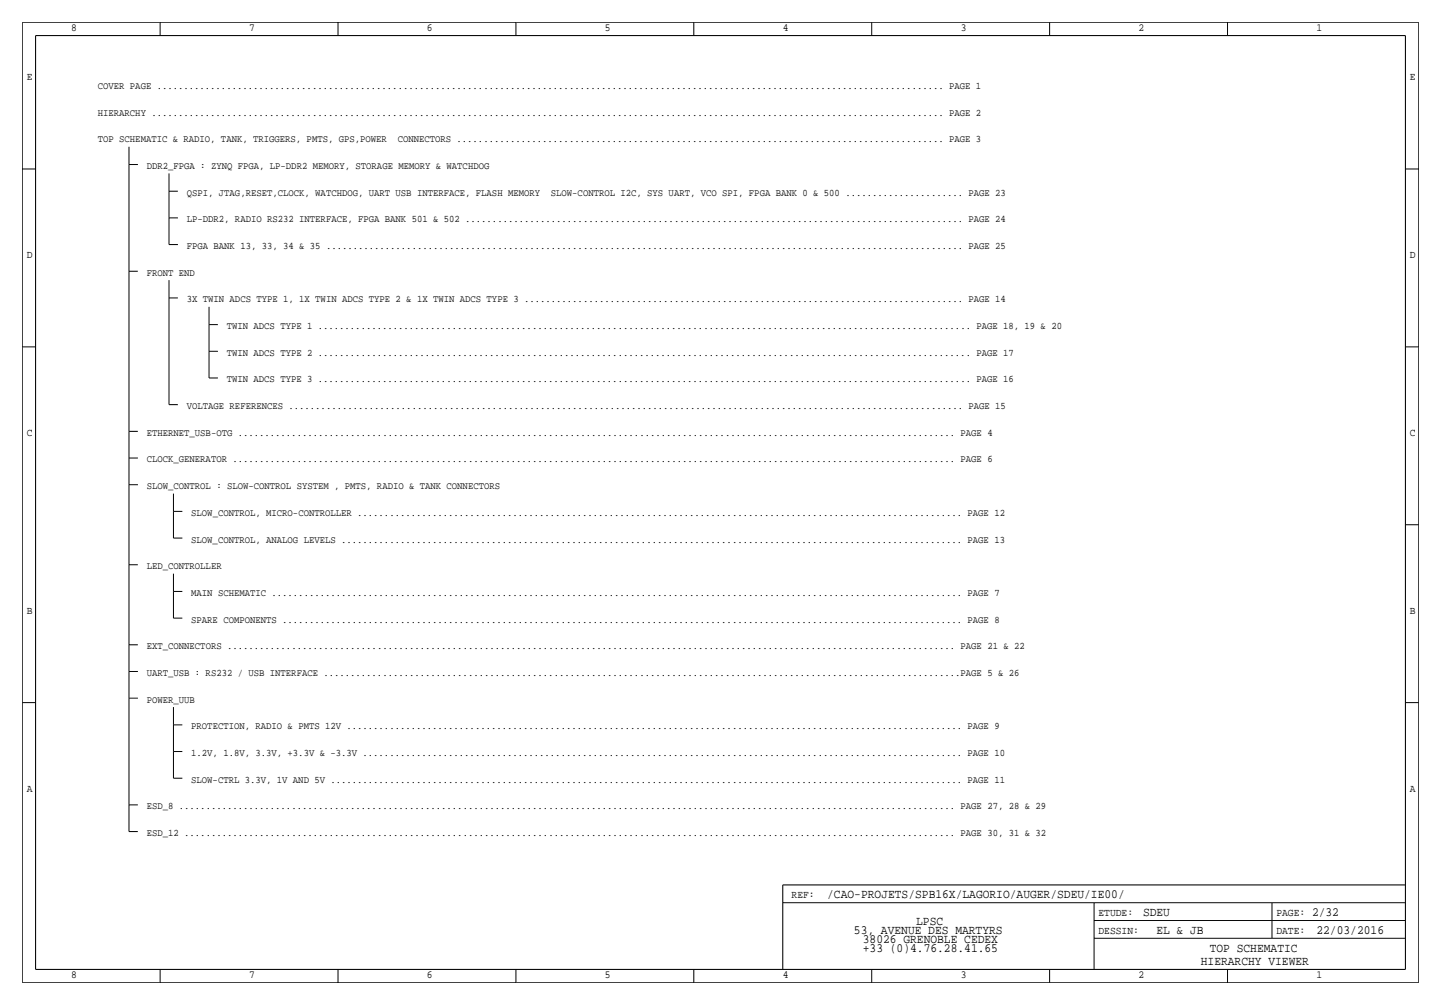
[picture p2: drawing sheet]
<svg xmlns="http://www.w3.org/2000/svg" width="411mm" height="287mm" viewBox="0 0 411 287" stroke-linecap="round" stroke-linejoin="round" font-family="sans-serif">
<defs><g id="words">
<g font-size="3.6">
<text x="236.2" y="256.5">/CAO-PROJETS/SPB16X/LAGORIO/AUGER/SDEU/IE00/</text>
<text x="326.4" y="261.6">SDEU</text>
<text x="374.6" y="261.6">2/32</text>
<text x="243.8" y="266.7">53, AVENUE DES MARTYRS</text>
<text x="246.4" y="269.2">38026 GRENOBLE CEDEX</text>
<text x="261.6" y="264.2">LPSC</text>
<text x="330.2" y="266.7">EL &amp; JB</text>
<text x="375.9" y="266.7">22/03/2016</text>
<text x="246.4" y="271.8">+33 (0)4.76.28.41.65</text>
<text x="342.9" y="275.6">HIERARCHY VIEWER</text>
<text x="345.4" y="271.8">TOP SCHEMATIC</text>
</g>
<g font-size="3.1">
<text x="20.3" y="8.9">8</text>
<text x="71.1" y="8.9">7</text>
<text x="121.9" y="8.9">6</text>
<text x="172.7" y="8.9">5</text>
<text x="223.5" y="8.9">4</text>
<text x="274.3" y="8.9">3</text>
<text x="325.1" y="8.9">2</text>
<text x="375.9" y="8.9">1</text>
<text x="7.6" y="22.9">E</text>
<text x="402.6" y="22.9">E</text>
<text x="7.6" y="73.7">D</text>
<text x="402.6" y="73.7">D</text>
<text x="7.6" y="124.5">C</text>
<text x="402.6" y="124.5">C</text>
<text x="7.6" y="175.3">B</text>
<text x="402.6" y="175.3">B</text>
<text x="7.6" y="226.1">A</text>
<text x="402.6" y="226.1">A</text>
<text x="226.1" y="256.5">REF:</text>
<text x="313.7" y="261.6">ETUDE:</text>
<text x="364.5" y="261.6">PAGE:</text>
<text x="313.7" y="266.7">DESSIN:</text>
<text x="364.5" y="266.7">DATE:</text>
<text x="20.3" y="279.4">8</text>
<text x="71.1" y="279.4">7</text>
<text x="121.9" y="279.4">6</text>
<text x="172.7" y="279.4">5</text>
<text x="223.5" y="279.4">4</text>
<text x="274.3" y="279.4">3</text>
<text x="325.1" y="279.4">2</text>
<text x="375.9" y="279.4">1</text>
</g>
<g font-size="2.9">
<text x="27.9" y="25.4">COVER PAGE ................................................................................................................................................... PAGE 1</text>
<text x="27.9" y="33">HIERARCHY .................................................................................................................................................... PAGE 2</text>
<text x="27.9" y="40.6">TOP SCHEMATIC &amp; RADIO, TANK, TRIGGERS, PMTS, GPS,POWER</text>
<text x="113.6" y="40.6">CONNECTORS ........................................................................................... PAGE 3</text>
<text x="41.9" y="48.3">DDR2_FPGA : ZYNQ FPGA, LP-DDR2 MEMORY, STORAGE MEMORY &amp; WATCHDOG</text>
<text x="53.3" y="55.9">QSPI, JTAG,RESET,CLOCK, WATCHDOG, UART USB INTERFACE, FLASH MEMORY</text>
<text x="157.3" y="55.9">SLOW-CONTROL I2C, SYS UART, VCO SPI, FPGA BANK 0 &amp; 500 ...................... PAGE 23</text>
<text x="53.3" y="63.5">LP-DDR2, RADIO RS232 INTERFACE, FPGA BANK 501 &amp; 502 ............................................................................................. PAGE 24</text>
<text x="53.3" y="71.1">FPGA BANK 13, 33, 34 &amp; 35 ....................................................................................................................... PAGE 25</text>
<text x="41.9" y="78.7">FRONT END</text>
<text x="53.3" y="86.4">3X TWIN ADCS TYPE 1, 1X TWIN ADCS TYPE 2 &amp; 1X TWIN ADCS TYPE 3 .................................................................................. PAGE 14</text>
<text x="64.8" y="94">TWIN ADCS TYPE 1 .......................................................................................................................... PAGE 18, 19 &amp; 20</text>
<text x="64.8" y="101.6">TWIN ADCS TYPE 2 .......................................................................................................................... PAGE 17</text>
<text x="64.8" y="109.2">TWIN ADCS TYPE 3 .......................................................................................................................... PAGE 16</text>
<text x="53.3" y="116.8">VOLTAGE REFERENCES .............................................................................................................................. PAGE 15</text>
<text x="41.9" y="124.5">ETHERNET_USB-OTG ...................................................................................................................................... PAGE 4</text>
<text x="41.9" y="132.1">CLOCK_GENERATOR ....................................................................................................................................... PAGE 6</text>
<text x="41.9" y="139.7">SLOW_CONTROL : SLOW-CONTROL SYSTEM , PMTS, RADIO &amp; TANK CONNECTORS</text>
<text x="54.6" y="147.3">SLOW_CONTROL, MICRO-CONTROLLER ................................................................................................................. PAGE 12</text>
<text x="54.6" y="154.9">SLOW_CONTROL, ANALOG LEVELS .................................................................................................................... PAGE 13</text>
<text x="41.9" y="162.6">LED_CONTROLLER</text>
<text x="54.6" y="170.2">MAIN SCHEMATIC ................................................................................................................................. PAGE 7</text>
<text x="54.6" y="177.8">SPARE COMPONENTS ............................................................................................................................... PAGE 8</text>
<text x="41.9" y="185.4">EXT_CONNECTORS ........................................................................................................................................ PAGE 21 &amp; 22</text>
<text x="41.9" y="193">UART_USB : RS232 / USB INTERFACE .......................................................................................................................PAGE 5 &amp; 26</text>
<text x="41.9" y="200.7">POWER_UUB</text>
<text x="54.6" y="208.3">PROTECTION, RADIO &amp; PMTS 12V ................................................................................................................... PAGE 9</text>
<text x="54.6" y="215.9">1.2V, 1.8V, 3.3V, +3.3V &amp; -3.3V ................................................................................................................ PAGE 10</text>
<text x="54.6" y="223.5">SLOW-CTRL 3.3V, 1V AND 5V ...................................................................................................................... PAGE 11</text>
<text x="41.9" y="231.1">ESD_8 ................................................................................................................................................. PAGE 27, 28 &amp; 29</text>
<text x="41.9" y="238.8">ESD_12 ................................................................................................................................................ PAGE 30, 31 &amp; 32</text>
</g>
</g></defs>
<g fill="none" stroke="#000" stroke-width=".29">
<path d="M6.3 6.3h398.8zM6.3 6.3v274.4zM45.7 6.3v3.9zM96.5 6.3v3.9zM147.3 6.3v3.9zM198.1 6.3v3.9zM248.9 6.3v3.9zM299.7 6.3v3.9zM350.5 6.3v3.9zM405.1 6.3v274.4zM6.3 48.3h3.9zM36.8 47v30.5z"/>
<path d="M36.8 47h2.6zM36.8 41.9v5.1zM48.3 54.6h2.5zM48.3 49.5v5.1zM48.3 54.6v7.6zM401.3 48.3h3.8zM36.8 77.5h2.6zM36.8 77.5v45.7zM48.3 62.2h2.5zM48.3 62.2v7.6zM48.3 69.8h2.5zM6.3 99.1h3.9z"/>
<path d="M48.3 80v5.1zM48.3 85.1h2.5zM48.3 85.1v30.5zM59.7 87.6v5.1zM59.7 92.7h2.5zM59.7 92.7v7.6zM401.3 99.1h3.8zM48.3 115.6h2.5zM59.7 100.3v7.6zM59.7 100.3h2.5zM59.7 107.9h2.5zM36.8 123.2h2.6z"/>
<path d="M36.8 123.2v7.6zM36.8 130.8h2.6zM36.8 130.8v7.6zM36.8 138.4h2.6zM36.8 138.4v22.9zM49.5 141v5zM49.5 146v7.7zM49.5 146h2.6zM49.5 153.7h2.6zM401.3 149.9h3.8zM36.8 161.3h2.6zM36.8 161.3v22.8z"/>
<path d="M49.5 176.5h2.6zM49.5 168.9v7.6zM49.5 163.8v5.1zM49.5 168.9h2.6zM36.8 199.4h2.6zM36.8 184.1h2.6zM36.8 184.1v7.7zM36.8 191.8h2.6zM36.8 191.8v7.6zM36.8 199.4v30.5zM6.3 200.7h3.9zM49.5 207h2.6z"/>
<path d="M49.5 201.9v5.1zM49.5 207v7.6zM49.5 214.6v7.6zM49.5 214.6h2.6zM401.3 200.7h3.8zM36.8 229.9h2.6zM36.8 229.9v7.6zM36.8 237.5h2.6zM49.5 222.2h2.6zM223.5 257.8h177.8zM312.4 257.8v19.1zM363.2 257.8v10.2z"/>
<path d="M45.7 276.9v3.8zM96.5 276.9v3.8zM147.3 276.9v3.8zM198.1 276.9v3.8zM248.9 276.9v3.8zM299.7 276.9v3.8zM312.4 262.9h88.9zM312.4 268h88.9zM350.5 276.9v3.8zM6.4 280.7h398.7z"/>
</g>
<path d="M10.2 10.2h391.1zM10.2 10.2v266.7zM401.3 10.2v266.7zM223.5 252.7h177.8zM223.5 252.7v24.2zM10.2 276.9h391.1z" fill="none" stroke="#000" stroke-width=".3"/>
<use href="#words"/>
</svg>
